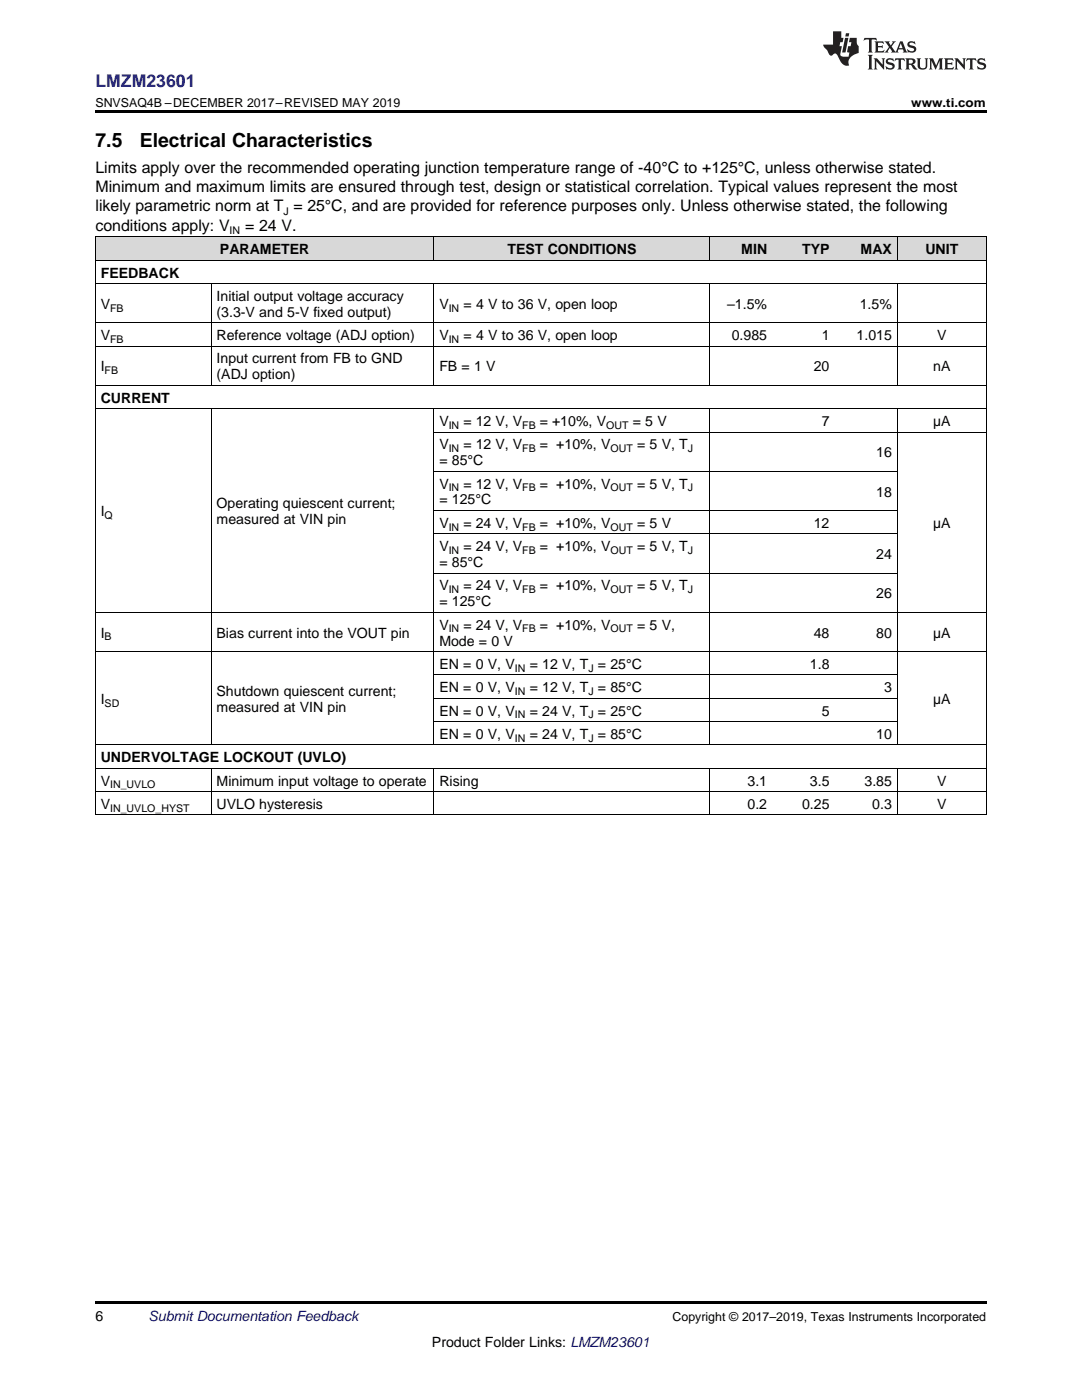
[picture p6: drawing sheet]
<svg xmlns="http://www.w3.org/2000/svg" width="216mm" height="279mm" viewBox="0 0 216 279" stroke-linecap="round" stroke-linejoin="round" font-family="sans-serif">
<defs><g id="words">
<g font-size="3.9">
<text x="19" y="29.3">7.5</text>
<text x="27.9" y="29.3">Electrical Characteristics</text>
</g>
<text font-size="3.5" fill="#00f" x="19" y="17.3">LMZM23601</text>
<g font-size="3.2">
<text x="19" y="34.4">Limits apply over the recommended operating junction temperature range of -40°C to +125°C, unless otherwise stated.</text>
<text x="19" y="38.3">Minimum and maximum limits are ensured through test, design or statistical correlation. Typical values represent the most</text>
<text x="19" y="42.2">likely parametric norm at T = 25°C, and are provided for reference purposes only. Unless otherwise stated, the following</text>
<text x="19" y="46.1">conditions apply: V</text>
<text x="48.9" y="46.1">= 24 V.</text>
</g>
<g font-size="2.8">
<text x="43.9" y="50.7">PARAMETER</text>
<text x="101.2" y="50.7">TEST CONDITIONS</text>
<text x="147.9" y="50.7">MIN</text>
<text x="160.1" y="50.7">TYP</text>
<text x="171.7" y="50.7">MAX</text>
<text x="184.6" y="50.7">UNIT</text>
<text x="20.1" y="55.4">FEEDBACK</text>
<text x="20.1" y="61.6">V</text>
<text x="43.2" y="60">Initial output voltage accuracy</text>
<text x="43.2" y="63.2">(3.3-V and 5-V fixed output)</text>
<text x="87.7" y="61.6">V</text>
<text x="92.5" y="61.6">= 4 V to 36 V, open loop</text>
<text x="145.1" y="61.6">–1.5%</text>
<text x="171.6" y="61.6">1.5%</text>
<text x="20.1" y="67.9">V</text>
<text x="43.2" y="67.9">Reference voltage (ADJ option)</text>
<text x="87.7" y="67.9">V</text>
<text x="92.5" y="67.9">= 4 V to 36 V, open loop</text>
<text x="146" y="67.9">0.985</text>
<text x="164" y="67.9">1</text>
<text x="170.9" y="67.9">1.015</text>
<text x="187" y="67.9">V</text>
<text x="20.1" y="74.1">I</text>
<text x="43.2" y="72.5">Input current from FB to GND</text>
<text x="43.2" y="75.7">(ADJ option)</text>
<text x="87.7" y="74.1">FB = 1 V</text>
<text x="162.4" y="74.1">20</text>
<text x="186.2" y="74.1">nA</text>
<text x="20.1" y="80.4">CURRENT</text>
<text x="87.7" y="85">V</text>
<text x="87.7" y="89.7">V</text>
<text x="92.5" y="85">= 12 V, V</text>
<text x="92.5" y="89.7">= 12 V, V</text>
<text x="107.7" y="85">= +10%, V</text>
<text x="107.7" y="89.7">= +10%, V</text>
<text x="126.3" y="85">= 5 V</text>
<text x="127.1" y="89.7">= 5 V, T</text>
<text x="164" y="85">7</text>
<text x="186.2" y="85">µA</text>
<text x="87.7" y="92.9">= 85°C</text>
<text x="174.8" y="91.3">16</text>
<text x="43.2" y="101.4">Operating quiescent current;</text>
<text x="87.7" y="97.5">V</text>
<text x="87.7" y="100.7">= 125°C</text>
<text x="92.5" y="97.5">= 12 V, V</text>
<text x="107.7" y="97.5">= +10%, V</text>
<text x="127.1" y="97.5">= 5 V, T</text>
<text x="174.8" y="99.1">18</text>
<text x="20.1" y="103">I</text>
<text x="43.2" y="104.6">measured at VIN pin</text>
<text x="87.7" y="105.3">V</text>
<text x="92.5" y="105.3">= 24 V, V</text>
<text x="107.7" y="105.3">= +10%, V</text>
<text x="127.1" y="105.3">= 5 V</text>
<text x="162.4" y="105.3">12</text>
<text x="186.2" y="105.3">µA</text>
<text x="87.7" y="110">V</text>
<text x="87.7" y="113.2">= 85°C</text>
<text x="92.5" y="110">= 24 V, V</text>
<text x="107.7" y="110">= +10%, V</text>
<text x="127.1" y="110">= 5 V, T</text>
<text x="174.8" y="111.6">24</text>
<text x="87.7" y="117.8">V</text>
<text x="92.5" y="117.8">= 24 V, V</text>
<text x="107.7" y="117.8">= +10%, V</text>
<text x="127.1" y="117.8">= 5 V, T</text>
<text x="174.8" y="119.4">26</text>
<text x="87.7" y="121">= 125°C</text>
<text x="87.7" y="125.7">V</text>
<text x="92.5" y="125.7">= 24 V, V</text>
<text x="107.7" y="125.7">= +10%, V</text>
<text x="127.1" y="125.7">= 5 V,</text>
<text x="20.1" y="127.2">I</text>
<text x="43.2" y="127.2">Bias current into the VOUT pin</text>
<text x="87.7" y="128.8">Mode = 0 V</text>
<text x="162.4" y="127.2">48</text>
<text x="174.8" y="127.2">80</text>
<text x="186.2" y="127.2">µA</text>
<text x="87.7" y="133.5">EN = 0 V, V</text>
<text x="105.7" y="133.5">= 12 V, T = 25°C</text>
<text x="161.6" y="133.5">1.8</text>
<text x="20.1" y="140.5">I</text>
<text x="43.2" y="138.9">Shutdown quiescent current;</text>
<text x="43.2" y="142.1">measured at VIN pin</text>
<text x="87.7" y="138.1">EN = 0 V, V</text>
<text x="87.7" y="142.8">EN = 0 V, V</text>
<text x="105.7" y="138.1">= 12 V, T = 85°C</text>
<text x="105.7" y="142.8">= 24 V, T = 25°C</text>
<text x="164" y="142.8">5</text>
<text x="176.4" y="138.1">3</text>
<text x="186.2" y="140.5">µA</text>
<text x="87.7" y="147.5">EN = 0 V, V</text>
<text x="105.7" y="147.5">= 24 V, T = 85°C</text>
<text x="174.8" y="147.5">10</text>
<text x="20.1" y="152.1">UNDERVOLTAGE LOCKOUT (UVLO)</text>
<text x="20.1" y="156.8">V</text>
<text x="20.1" y="161.4">V</text>
<text x="43.2" y="156.8">Minimum input voltage to operate</text>
<text x="43.2" y="161.4">UVLO hysteresis</text>
<text x="87.7" y="156.8">Rising</text>
<text x="149.2" y="156.8">3.1</text>
<text x="149.2" y="161.4">0.2</text>
<text x="160.1" y="161.4">0.25</text>
<text x="161.6" y="156.8">3.5</text>
<text x="172.5" y="156.8">3.85</text>
<text x="174.1" y="161.4">0.3</text>
<text x="187" y="156.8">V</text>
<text x="187" y="161.4">V</text>
<text x="19" y="263.6">6</text>
<text x="86.2" y="268.9">Product Folder Links: LMZM23601</text>
</g>
<text font-size="2.8" fill="#0000c8" x="29.6" y="263.6">Submit Documentation Feedback</text>
<g font-size="2.5">
<text x="19" y="21.4">SNVSAQ4B –DECEMBER 2017–REVISED MAY 2019</text>
<text x="181.8" y="21.4">www.ti.com</text>
<text x="134.2" y="263.6">Copyright © 2017–2019, Texas Instruments Incorporated</text>
</g>
<g font-size="2.1">
<text x="45.8" y="46.7">IN</text>
<text x="56.6" y="42.8">J</text>
<text x="22" y="62.2">FB</text>
<text x="89.5" y="62.2">IN</text>
<text x="22" y="68.4">FB</text>
<text x="89.5" y="68.4">IN</text>
<text x="20.9" y="74.7">FB</text>
<text x="89.5" y="85.6">IN</text>
<text x="104.2" y="85.6">FB</text>
<text x="121" y="85.6">OUT</text>
<text x="89.5" y="90.2">IN</text>
<text x="104.2" y="90.2">FB</text>
<text x="121.8" y="90.2">OUT</text>
<text x="137.2" y="90.2">J</text>
<text x="89.5" y="98.1">IN</text>
<text x="104.2" y="98.1">FB</text>
<text x="121.8" y="98.1">OUT</text>
<text x="137.2" y="98.1">J</text>
<text x="20.9" y="103.6">Q</text>
<text x="89.5" y="105.9">IN</text>
<text x="104.2" y="105.9">FB</text>
<text x="121.8" y="105.9">OUT</text>
<text x="89.5" y="110.6">IN</text>
<text x="104.2" y="110.6">FB</text>
<text x="121.8" y="110.6">OUT</text>
<text x="137.2" y="110.6">J</text>
<text x="89.5" y="118.4">IN</text>
<text x="104.2" y="118.4">FB</text>
<text x="121.8" y="118.4">OUT</text>
<text x="137.2" y="118.4">J</text>
<text x="20.9" y="127.8">B</text>
<text x="89.5" y="126.2">IN</text>
<text x="104.2" y="126.2">FB</text>
<text x="121.8" y="126.2">OUT</text>
<text x="102.7" y="134.1">IN</text>
<text x="117.4" y="134.1">J</text>
<text x="20.9" y="141">SD</text>
<text x="102.7" y="138.7">IN</text>
<text x="102.7" y="143.4">IN</text>
<text x="117.4" y="138.7">J</text>
<text x="117.4" y="143.4">J</text>
<text x="102.7" y="148">IN</text>
<text x="117.4" y="148">J</text>
<text x="22" y="157.3">IN_UVLO</text>
<text x="22" y="162">IN_UVLO_HYST</text>
</g>
</g></defs>
<g fill="#d8d8d8">
<path d="M19 47.3h23.2v4.7h-23.2z"/>
<path d="M42.2 47.3h44.4v4.7h-44.4z"/>
<path d="M86.6 47.3h55.1v4.7h-55.1z"/>
<path d="M141.7 47.3h12.5v4.7h-12.5z"/>
<path d="M154.2 47.3h12.4v4.7h-12.4z"/>
<path d="M166.6 47.3h12.5v4.7h-12.5z"/>
<path d="M179.1 47.3h17.7v4.7h-17.7z"/>
</g>
<path d="M19 22h177.8v.5h-177.8zM19 259.7h177.8v.5h-177.8z" fill="#000"/>
<g fill="none" stroke="#000" stroke-width=".2">
<path d="M19 56.6h177.8M19 51.9h177.8M19 47.3h177.8M19.1 47.3v115.4M42.1 56.6v20.4M86.6 47.3v4.7M86.6 56.6v20.4M141.7 47.3v4.7M141.7 56.6v20.4M179 47.3v4.7M179 56.6v20.4M196.8 47.3v115.4"/>
<path d="M19 76.9h177.8M19 69.1h177.8M19 64.4h177.8M19 81.6h177.8M42.1 81.6v67.1M86.6 81.6v67.1M86.6 94.1h92.4M86.6 86.2h110.2M141.7 81.6v67.1M179 81.6v67.1M86.6 114.4h92.4M86.6 106.6h92.4"/>
<path d="M86.6 101.9h92.4M19 130.1h177.8M19 122.2h177.8M86.6 139.4h92.4M86.6 134.7h92.4M19 158h177.8M19 153.3h177.8M19 148.7h177.8M42.1 153.4v9.3M86.6 153.4v9.3M86.6 144h92.4M141.7 153.4v9.3"/>
<path d="M179 153.4v9.3M19 162.6h177.8"/>
</g>
<g fill="#231f20">
<path d="M172.5 7.6l-.1 .5 .4-.2h.6v.1v2.1l-.2 .4h.9l-.2-.4v-2.1l.1-.1h.5l.5 .2-.2-.5zM174.5 8.3l.2 .3v1.5l-.2 .4h1.8l.2-.6a1.04 1.04 0 0 1-1.3 .2v-.7h.6l.3 .2v-.6l-.3 .2h-.6v-.6l.8-.1 .4 .3-.2-.5zM176.5 8.3l.9 1.1-.9 1.1h.8l-.2-.2 .4-.7 .5 .7-.2 .2h1.5l-.2-.2 .2-.4h.9l.1 .4-.2 .2h1l-.3-.3-.7-1.9h-.5l-.9 2-.8-1 .9-1h-.8l.1 .3-.4 .5-.3-.6 .1-.2zM179.7 8.6l.4 1h-.7zM181.3 8.4a.63 .63 0 0 0-.2 .7 .63 .63 0 0 0 .6 .4l.6 .2 .1 .2a.75 .75 0 0 1-.7 .4 .75 .75 0 0 1-.6-.5l.1 .7 .1-.1a1.11 1.11 0 0 0 1.5-.6 1.13 1.13 0 0 0-1.2-.8l-.1-.4a1.04 1.04 0 0 1 1.2 .2l-.2-.5-.2 .1-.4-.2zM173.2 10.9l.2 .4v2.2l-.2 .4h1l-.3-.4v-2.2l.3-.4zM174.3 11.6l.3 .4v1.5l-.3 .4h.8l-.2-.4v-1.3l1.5 1.7v-1.9l.2-.4h-.7l.2 .4v.9l-1.1-1.3zM177 11.8a.62 .62 0 0 0-.2 .7 .62 .62 0 0 0 .6 .4l.6 .1 .1 .3a.76 .76 0 0 1-.7 .3 .76 .76 0 0 1-.7-.4l.2 .7 .1-.1a1.11 1.11 0 0 0 1.5-.6 1.13 1.13 0 0 0-1.2-.8l-.1-.4a1.04 1.04 0 0 1 1.2 .2l-.2-.6-.2 .1-.5-.1zM178.7 11.6l-.2 .6a.61 .61 0 0 1 .8-.3v1.6l-.2 .4h.9l-.2-.4v-1.6a.63 .63 0 0 1 .7 .3l-.1-.6zM180.6 11.6l.3 .4v1.5l-.3 .4h1l-.2-.2-.1-.8 .6 .2a.76 .76 0 0 0 1.2 .7l-1-1a.58 .58 0 0 0 .6-.5 .58 .58 0 0 0-.5-.6zM181.4 11.9h.1a.45 .45 0 0 1 .5 .1 .45 .45 0 0 1 .1 .5l-.8 .2zM182.9 11.6l.2 .2a2.17 2.17 0 0 0 .3 1.9 .99 .99 0 0 0 1.6-.6v-1.1l.2-.4h-.7l.2 .2a1.92 1.92 0 0 1-.2 1.8 .6 .6 0 0 1-.9-.5v-1.1l.2-.4zM185.4 11.6l.2 .4v1.5l-.2 .4h.7l-.2-.4v-1.4l.8 1.8 .8-1.8v1.4l-.2 .4h.9l-.2-.4v-1.5l.2-.4h-.8l-.6 1.5-.6-1.5zM188.4 11.6l.2 .4v1.5l-.2 .4h1.8l.1-.6a1.04 1.04 0 0 1-1.2 .1v-.6h.5l.4 .2v-.6l-.4 .2h-.5v-.7h.8l.3 .3-.1-.6zM190.5 11.6l.2 .4v1.5l-.2 .4h.7l-.2-.4v-1.3l1.5 1.7v-1.9l.2-.4h-.7l.2 .4v.9l-1.1-1.3zM192.9 11.6l-.1 .6a.61 .61 0 0 1 .7-.3l.1 1.6-.3 .4h1l-.3-.4 .1-1.6a.63 .63 0 0 1 .7 .3l-.1-.6zM195.2 11.8a.62 .62 0 0 0-.2 .7 .62 .62 0 0 0 .6 .4l.6 .1 .1 .3a.76 .76 0 0 1-.7 .3 .76 .76 0 0 1-.6-.4l.1 .7 .1-.1a1.11 1.11 0 0 0 1.6-.6 1.13 1.13 0 0 0-1.3-.8l-.1-.4a1.04 1.04 0 0 1 1.2 .2l-.1-.6-.2 .1-.5-.1z"/>
<path d="M166.2 6.3v2.6h-1.9v.4l.8 .9a.91 .91 0 0 0 1 .8 .56 .56 0 0 1 .5-.3 .56 .56 0 0 1 .5 .3l.4 .8a1.53 1.53 0 0 0 1.9 1.2 1.54 1.54 0 0 1 1-2.1l.9-.3v-1.4a1.52 1.52 0 0 1-.4-1.6h-1.3l-.2 .8h.5l-.2 .8h-.5l-.1 1v.2l.4 .1-.2 .8a1.93 1.93 0 0 1-1.6-.3l.3-1.8h-.5l.2-.8h.4l.2-.8h-.4v-1.3zM168.6 7.6l-.6 2.9h.7l.6-2.9zM168.8 6.6l-.1 .7h.6l.2-.7z"/>
</g>
<use href="#words"/>
</svg>
